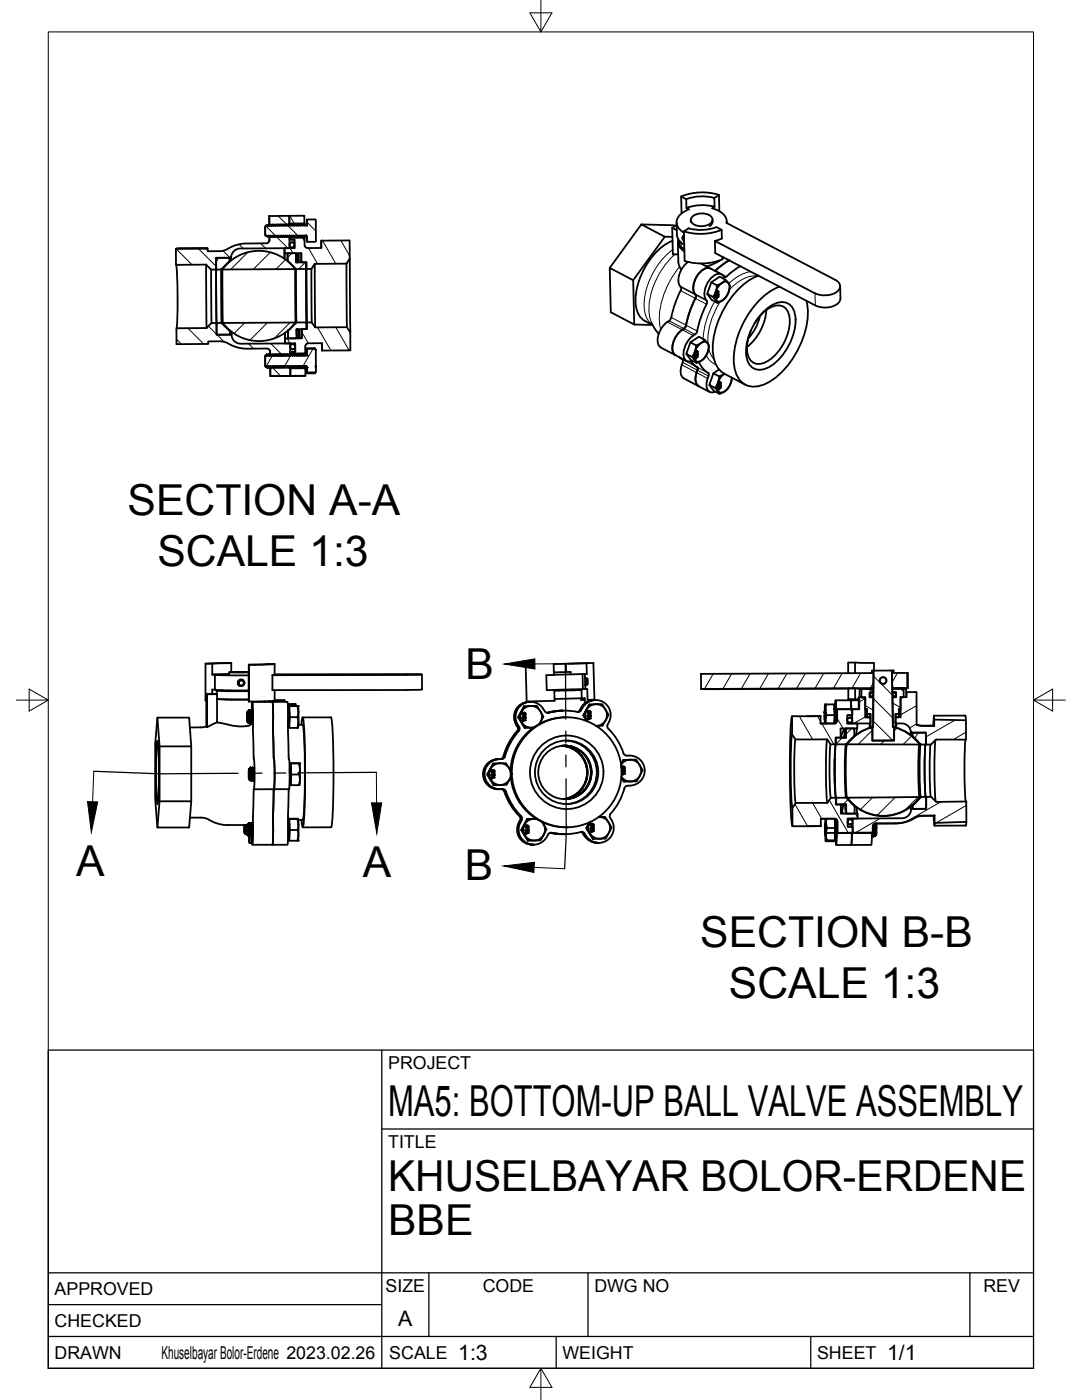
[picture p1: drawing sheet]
<svg xmlns="http://www.w3.org/2000/svg" width="216mm" height="279mm" viewBox="0 0 216 279" stroke-linecap="round" stroke-linejoin="round" font-family="sans-serif">
<defs><g id="words">
<g font-size="8.5">
<text x="25.5" y="102.8">SECTION A-A</text>
<text x="31.4" y="113.1">SCALE 1:3</text>
<text x="92.9" y="135.6">B</text>
<text x="15.2" y="174.7">A</text>
<text x="72.4" y="175">A</text>
<text x="92.7" y="175.6">B</text>
<text x="139.7" y="188.9">SECTION B-B</text>
<text x="145.5" y="199.2">SCALE 1:3</text>
<text x="77.4" y="222.8">MA5: BOTTOM-UP BALL VALVE ASSEMBLY</text>
<text x="77.4" y="237.8">KHUSELBAYAR BOLOR-ERDENE</text>
<text x="77.4" y="246.4">BBE</text>
</g>
<g font-size="4.3">
<text x="79.5" y="264.5">A</text>
<text x="91.4" y="271.4">1:3</text>
<text x="177" y="271.4">1/1</text>
</g>
<g font-size="3.5">
<text x="77.4" y="213.4">PROJECT</text>
<text x="77.4" y="229.1">TITLE</text>
<text x="76.9" y="257.8">SIZE</text>
<text x="96.3" y="257.8">CODE</text>
<text x="118.6" y="257.8">DWG NO</text>
<text x="196.2" y="257.8">REV</text>
<text x="10.9" y="258.5">APPROVED</text>
<text x="10.9" y="264.8">CHECKED</text>
<text x="10.9" y="271.2">DRAWN</text>
<text x="32.2" y="271.2">Khuselbayar Bolor-Erdene 2023.02.26</text>
<text x="77.7" y="271.2">SCALE</text>
<text x="112.2" y="271.2">WEIGHT</text>
<text x="163" y="271.2">SHEET</text>
</g>
</g></defs>
<!-- layer: Visible -->
<g fill="none" stroke="#000" stroke-width=".36">
<path d="M135.9 39.2l.1 3.4M135.9 39.2l1 .6M136.9 39.8l.1 1.7M142.5 39.5a9.1 9.1 0 0 0-5.6 .2M142.5 39.5l.1 1.8M143.5 38.9a11.2 11.2 0 0 0-7.6 .3M143.5 38.9v3.2M143.5 38.9l-1 .6M35.1 49.7l6.3-.1v.5h2.8l.9-.3 1.7-.8 1.3-.3 5.1-.1 .5-.4 .1-.9h4v2.2l-10.1 .1-.7 .3-.5 .4-.3 .6-.1 .5-3 .1v2.3h-1l-1-1-6 .1zM35.1 52.8a79 79 0 0 1 .1 12.7M41.1 52.8l.1 12.7M41.4 49.6v-.1h-5.4l-.9 .2"/>
<path d="M42.1 53.8l.1 10.7M43.1 51.5h2.7v.6l-1.7 1.7h-1zM43.1 53.8l.1 10.6M44.1 53.8l.1 10.6M44.4 53.8l.1 10.6M44.4 53.8a8.9 8.9 0 0 1 14.5 0l.1 10.6M45.8 52.1v.2M46.1 51.4v.6M52.9 45.2v1.7M53.1 44.9l.2 .2 .3-.3 .2 .3 .2-.3 .2 .3 .2-.3 .2 .3 .2-.3 .2 .3 .2-.3 .2 .3 .2-.3 .2 .3 .2-.3 .3 .3 .2-.3 .2 .3 .2-.3 .2 .3 .2-.3 .2 .3 .2-.3 .2 .3 .2-.3 .3 .3 .2-.3 .2 .3 .2-.3 .2 .3 .2-.3 .2 .3 .2-.3 .2 .3 .2-.3 .2 .3 .2-.3 .3 .3 .2-.3 .1 .3v-1.3h1.7l.1 4.3-.1 .2h-1.6v-1.1l-.2-.2-.2 .3-.2-.3-.2 .3-.2-.3-.2 .3-.2-.3-.2 .3-.2-.3-.3 .3-.1-.3-.3 .3-.2-.3-.2 .3-.2-.3-.2 .3-.2-.3-.2 .3-.2-.3-.2 .3-.2-.3-.3 .3-.1-.3-.3 .3-.2-.3-.2 .3-.2-.3-.2 .3-.2-.3-.2 .3-.2-.3-.2 .3-.2-.3-.2 .3-.3-.3-.2 .3-.2-.3-.2 .3-.2-.3-.1 .1-.2-.2v-1.7zM53.7 43.1h4v1.7h-4zM53.7 43.1v2v-.3"/>
<path d="M53.7 47.2v.9M53.8 47.2v.1M53.8 48l-.1 .1M56.8 49.5v2.1v-1.1M57.4 50.5v1.6M57.4 50.5h1.7v1.9l2-.1v1.4h-2l-1.7-1.7zM57.4 52v.1M57.7 43.1h3v1.5h-3zM57.7 44.8h.1M57.8 47v.3M57.8 47.5l3-.1v1.6l.2 .3 .3 .2h2.8v-1.5h5.7v3.6l-.7 1-6.3 .1-.7 1h-1v-1.4h-1v-1.8h-3.3v-1h2v-1.6h-1zM57.8 48.7v.1"/>
<path d="M58.8 48.9v.6M58.8 47.9v.8M58.9 53.7l-14.5 .1M59.1 53.7v10.7M59.4 50.7h.2v1.3h-.2zM59.4 50.7l-.3 .4v1.3M59.4 52l-.3 .4M59.4 52.3v.1M59.6 52l-.2 .4M60.1 50.5v1.8M60.7 44.6v.4M60.8 47v.4"/>
<path d="M61.1 53.7l.1 10.6M61.1 52.3l.1 13.4M61.2 43.8v1.3M61.3 47.2v1.1M62.1 53.7l.1 10.6M62.8 52.6l.1 12.7M64.1 48v1.5M69.1 52.6l.1 12.7M69.8 51.6l.1 14.7M121.7 53.5l6.3-8.7 4.7 2.4-6.4 8.7M128 44.8l6.5 .2 .2 .1M132.7 47.2l1.5 .1"/>
<path d="M134.1 45.5l.9 .5M134.2 48a13.3 13.3 0 0 0-7 9.1 7.7 7.7 0 0 0 .5 6.1l1 .9M135 44.4l.1 2.4a2.45 2.45 0 0 0 1.4 2M135 44.9l-.9 .6 .2 5.3h1M135.3 48.3l.1 4.1 .6 1.4M135.4 47.8a2.17 2.17 0 0 0 1.2 2.4M135.6 48.1v.8M135.6 48.9l.2 .3 .7 .5M135.7 57.1l.1 .2M135.8 58a23 23 0 0 0-1.9 5.6l-.4 .4M135.9 57.3l-.1 .7M136.2 47.5v.1"/>
<path d="M136.3 47.2l.2-.1-.2 .1-.1 .3M136.5 46.2l.1 5.9M136.5 47.4h-.2a.48 .48 0 0 0 .2 .8M137 41.5l.5 .3M137.3 52.3a4.5 4.5 0 0 0-1.8 4.4l.2 .4M137.4 45.6l-.9 .6M137.4 45.6a9.1 9.1 0 0 0 5.6-.3l1 .6v1.7M137.5 41.8a3.2 3.2 0 0 0-2.5 2.6 2.47 2.47 0 0 0 1.5 2M137.8 43.9v.4M138.1 43.3a2.92 2.92 0 0 1 4 .2 1.32 1.32 0 0 1-1.4 1.6 2.64 2.64 0 0 1-2.8-.8v-.7zM138.8 59.5a20.6 20.6 0 0 0-1.9 5.4M138.8 58.9v.6"/>
<path d="M139.9 52.6l1.8 1M141.7 53.6l2.3 1.1M141.7 53.6a2.43 2.43 0 0 0-2.6 1.5 3.3 3.3 0 0 0-.3 3.8M141.9 56.3l-.8 2.4 1.2 .6 .5-1.1M142.1 41.6a3.5 3.5 0 0 1 2.9 2.4v.5l21.7 11.4M142.2 43.8v.5M142.2 44.2l-.2 .5-.4 .4M142.3 59.3l.6 .6M142.6 41.3a9.1 9.1 0 0 0-5.6 .2M142.6 41.3l-.5 .3M142.7 48.1v2.4l20 10.5a4.2 4.2 0 0 0 4.8-.8l.2-.7-.1-2.4M142.7 48.1l19.9 10.4"/>
<path d="M142.8 58.2l-.1 1.1 .2 .6M142.9 59.9l.3 .6M142.9 58.4v.1M142.9 59.5l.5-.3-.4 .4zM142.9 59.5h.1M143 59.1l.3-.3v.1l-.3 .2M143 58.3l.4-.2-.1 .3v-.2h-.1v.2l-.2 .2zM143 58.9l.4-.2-.2 .4a.17 .17 0 0 1-.3 .1 .17 .17 0 0 1 .1-.3zM143 58.5h-.1M143 58.3l.2 .1-.2 .1-.1-.1M143 59.5h.1M143 58.5h.1"/>
<path d="M143 58.3l-.1 .2M143 58.2h.1M143.1 58.2v.1M143.1 57l-.3 1.2M143.1 59.1l-.2 .1M143.1 58.2h.1M143.1 59.1h.1M143.1 58.8h.2M143.1 58.1l.2 .1M143.1 58.2l.1 .1M143.3 58.2h.1M143.3 58.1h.1"/>
<path d="M143.3 58.9h.1M143.3 58.7l.1 .1M143.3 59.2h.1M143.3 58.5h.1M143.4 58.4l-.1 .2zM143.7 52l-1.2 .6-1.6 .6M144 45.9a11.2 11.2 0 0 1-7.5 .3M144 47.6l-1.3 .5M144.1 56.5l-1 .5-1.2-.7 1.7-1.1 1.2 .7 .6 .6M144.1 56.4a.89 .89 0 0 1 1.3 .1M144.1 56.4l-.9 1-.4 .8M144.1 51.2l.1 .6a11.2 11.2 0 0 1-7.6 .3"/>
<path d="M144.4 51.4l-.3 .2M144.8 55.8l-.7 .7M145 55.2l-.5 .1a1.19 1.19 0 0 0-2-.3 4.3 4.3 0 0 0-1.7 4.8 .66 .66 0 0 1 .2 .9 21.7 21.7 0 0 0-2 5.6l-.3 .4M145 44.2v.3M145.4 56.5l.2 .5-.2 1.4-.7 1.1-1 .7-.5 .3-1.2-.7-.9-1.1M145.4 56.5a2.92 2.92 0 0 1-2 3.7l-.5-.3M145.5 51.9l-1.4 .9-1.4 1.3M147.7 53.1l-1.4 .9-1.3 1.2M151.4 55a14.9 14.9 0 0 0-7.9 8.5 12.8 12.8 0 0 0-.9 8.7 4.1 4.1 0 0 0 1.9 2.4l4.2 2.2M155.5 57.2a14.9 14.9 0 0 0-7.8 8.5 12.8 12.8 0 0 0-.9 8.7 3.9 3.9 0 0 0 5.8 2.3 16.2 16.2 0 0 0 7.8-9.7 12.5 12.5 0 0 0 .5-7M166.7 55.8a1.33 1.33 0 0 1 .9 1.2 1.33 1.33 0 0 1-.7 1.3 4.6 4.6 0 0 1-4.3 .2M35.2 65.5h6l1-1h1v2.3h3l.1 .5a1.88 1.88 0 0 0 1.8 1.3l9.8-.1v2.2h-4l-.1-.8-.4-.3h-4.9l-1.5-.4-2.1-.9-.9-.2h-2.4v.5l-6.4 .1z"/>
<path d="M43.2 64.5h1l1.7 1.6v.7h-2.7zM45.9 65.9v.2M46.2 66.2v.6M52.9 73.1l.2 .1M53 71h.1M53.1 73.2h.1M53.1 70.9l.1-.1 .2 .2 .2-.3 .2 .3 .2-.3 .2 .3 .2-.3 .2 .3 .2-.3 .3 .3 .2-.3 .2 .3 .1-.3 .2 .3 .3-.3 .2 .3 .2-.3 .2 .3 .2-.3 .2 .3 .2-.3 .3 .3 .2-.3 .2 .3 .2-.3 .2 .3 .2-.3 .2 .3 .2-.3 .2 .3 .2-.3 .2 .3 .2-.3 .3 .3 .2-.3 .2 .3 .2-.3 .2 .3 .2-.3 .2 .3-.1-1.4h1.7l.1 .3v4.2l-.1 .2h-1.6v-1l-.2-.3-.2 .3-.2-.3-.2 .3-.2-.3-.3 .3-.2-.3-.2 .3-.2-.3-.2 .3-.2-.2-.2 .2-.2-.2-.2 .2-.2-.2-.2 .2-.2-.2-.2 .2-.3-.2-.2 .2-.2-.2-.2 .2-.2-.2-.2 .3-.2-.3-.2 .3-.2-.3-.2 .3-.3-.3-.1 .3-.3-.3-.2 .3-.2-.3-.2 .3-.2-.3-.2 .3-.3-.3-.2 .3-.1-.3-.1 .1-.2-.1v-2zM53.1 73.1l.2 .3 .3-.3M53.1 73.1h.1M53.1 73.1v.1M53.3 71h.1M53.3 71l-.1-.2-.3 .2v2"/>
<path d="M53.4 71h.1M53.5 73.1h.1M53.5 70.7h.1M53.5 70.7l-.1 .3M53.6 73.1h.1M53.6 70.7h.1M53.6 73.1l.2 .3M53.6 70.7l.1 .3M53.7 71h.1M53.7 73.4h.1M53.8 71h.1M53.8 73.4h.1"/>
<path d="M53.8 70l.1 .1M53.9 70v.7l-.1 .3M53.9 73.4v-.2v1.8M53.9 73.4l4-.1v1.7l-4 .1zM54 73.1h.1M54 73.1l-.2 .3M54 73.1l.2 .3M54 70.7l.2 .3M54.2 71h.1M54.4 70.7l-.2 .3M54.4 73.1h.1M54.4 73.1l-.2 .3"/>
<path d="M54.4 73.1l.2 .3M54.4 70.7l.2 .3M54.6 71h.1M54.8 73.1h.1M54.8 70.7l-.2 .3M54.8 73.1l-.1 .3M54.8 73.1l.2 .3M54.8 70.7l.2 .3M55 71h.1M55.2 70.7l-.2 .3M55.2 73.1h.1M55.2 73.1l-.1 .3"/>
<path d="M55.3 73.1l.1 .3M55.3 70.7l.1 .3M55.4 71h.1M55.5 71h.1M55.6 70.7l-.1 .3M55.6 73.1h.1M55.6 73.1l-.1 .3M55.7 73.1h.1M55.7 73.1l.1 .3M55.7 70.7l.2 .3M55.9 71h.1M56 73.1h.1"/>
<path d="M56 70.7l-.1 .3M56 73.1l-.1 .3M56.1 73.1h.1M56.1 73.1l.1 .3M56.1 70.7l.2 .3 .1-.3M56.2 71h.1M56.3 71h.1M56.5 73.1l.2 .2M56.5 73.1l-.2 .3M56.5 73.1h.1M56.5 70.7l.2 .3M56.7 71h.1"/>
<path d="M56.9 70.7l-.2 .3M56.9 66.4v2.1M56.9 66.4v1.1M56.9 73.1h.1M56.9 73.1l-.2 .2M56.9 67.5h3.3v-1.8h1v-1.4h1l.7 1h6.3l.7 1v3.6l-5.7 .1v-1.5h-2.8l-.4 .2-.1 .3v1.5h-3v-.3h1v-1.7h-2zM56.9 73.1l.2 .2M56.9 70.7l.2 .3M57.1 71h.1M57.3 73.1h.1M57.3 70.7l-.2 .3M57.3 73.1l-.2 .2"/>
<path d="M57.3 73.1l.2 .2M57.3 70.7l.2 .3M57.5 66v1.5M57.5 71h.1M57.6 71h.1M57.7 70.7l-.2 .3M57.7 73.1h.1M57.7 73.1l-.1 .2M57.8 73.1h.1M57.8 73.1l.1 .2M57.8 70.7l.1 .3M57.9 69.2l.1 .2"/>
<path d="M57.9 71h.1M57.9 70.7v.2M57.9 73.5h3v1.5h-3zM57.9 73.4h.1M58 71h.1M58 73.3v.1M58.1 70.7h.1M58.1 70.7l-.1 .3M58.1 73.1h.1M58.1 65.3l1-1h2l.1 1.4h-2.1l.1 1.8h-1.7v-1.5zM58.1 73.1l-.1 .3M58.2 70.7h.1"/>
<path d="M58.2 73.1h.1M58.2 70.7l.1 .3M58.2 73.1l.1 .3M58.3 71h.1M58.3 73.3v.1M58.3 73.4h.1M58.4 71h.1M58.4 73.3v.1M58.5 70.7h.1M58.5 73.1h.1M58.5 70.7l-.1 .3M58.5 73.1l-.1 .3"/>
<path d="M58.6 70.7h.1M58.6 73.1h.1M58.6 73.1l.2 .3M58.6 70.7l.2 .3M58.7 71h.1M58.8 71h.1M58.8 73.3v.1M58.8 73.4h.1M58.9 68.5v.6M58.9 69.3v.9M58.9 64.4l-14.5 .1M58.9 73.1h.1"/>
<path d="M58.9 70.7h.1M58.9 70.7l-.1 .3M59 64.4a9 9 0 0 1-14.5 0M59 73.1h.1M59 73.1l-.2 .3M59 70.7h.1M59 73.1l.2 .3M59 70.7l.2 .3M59.2 71h.1M59.2 65.7v1.1l.2 .4 .2 .2M59.2 73.3h.1M59.3 65.7l.3 .3"/>
<path d="M59.4 70.7h.1M59.4 70.7l-.2 .3M59.4 73v.1M59.4 73.1l-.2 .2M59.4 73.1l.2 .2M59.4 70.7l.2 .3M59.5 65.7l.3 .3M59.6 66h.2v1.4h-.2zM59.6 73.3h.1M59.6 71h.1M59.8 70.7h.1M59.8 70.7l-.2 .3"/>
<path d="M59.8 73v.1M59.8 73.1h.1M59.8 73.1l-.2 .2M59.8 73.1l.2 .2M59.8 70.7l.2 .3M60 71h.1M60 73.3h.1M60.2 70.7h.1M60.2 73v.1M60.2 70.7l-.2 .3M60.2 65.7v1.8M60.2 73.1h.1"/>
<path d="M60.2 73.1l-.1 .2M60.3 70.7h.1M60.3 73v.1M60.3 73.1l.1 .2M60.3 70.7l.1 .3M60.4 73.3h.1M60.4 71h.1M60.5 71h.1M60.5 73.3h.1M60.6 70.7h.1M60.6 70.7l-.1 .3M60.6 70.7l.2 .3"/>
<path d="M60.6 73v.1M60.6 73.1h.1M60.6 73.1l-.1 .2M60.7 73v.1M60.7 73.1l.1 .2M60.8 71h.1M60.8 73.3h.1M60.9 71h.1M60.9 73.3h.1M60.9 70.5v.4M60.9 73.3v.2M60.9 75l-7 .1"/>
<path d="M61 73.1h.1M61 73v.1M61 73.1l-.1 .2M61.1 70.7h.1M61.1 70.7l-.2 .3M61.1 73v.1M61.1 73.1l.2 .2M61.2 69.6v-.1h1.6l.1 .1M61.2 69.5v1.4l-.1-.2M61.3 73.3h.1M61.3 73.3v1.2M62.8 69.5h.1"/>
<path d="M62.8 69.5l.2 .3M62.9 74.3l-.1 .2h-1.5v-.2M63 73.1l-.1 .1M63 74.2l-.1 .2M63 74.1h.1M64.2 68.5l.1 1.5M128.7 64.1l1.5 .8-3.6-.1-4.7-2.5-.2-8.8 4.6 2.4 .3 8.9M130 64.4l.6 1.1 .8 1.1M133.2 64.2a4.6 4.6 0 0 0-1.9 4.5l.5 .6 3 1.6M133.5 64l-.3 .3M134.8 70.9l2.2 1.2M135.5 71.3l.6 .4"/>
<path d="M136 72.8a2.21 2.21 0 0 0 .4 2.7M136.1 71.7l.1 .6M136.2 72.3l-.2 .5M136.4 75.5l5.2 2.7M136.5 65.6a4.6 4.6 0 0 0-2.2 4.6l.5 .7M136.9 64.9l-.4 .7M137.8 68.3l-.9 2.3 1.2 .6 .6-1M137.8 72.1l1.3 1.2M138.1 71.2l.9 1.2M138.3 67a4.4 4.4 0 0 0-1.7 4.6 1.09 1.09 0 0 0 1.6 .4M138.7 66.7l-.4 .3M138.7 70.4v.1"/>
<path d="M138.7 71.1h.1M138.8 71.5l.4-.3-.3 .4zM138.8 71l.1 .1 .3-.3-.4 .3M138.8 71.5h.1M138.8 70.2h.1a.18 .18 0 0 1 .1-.2 .18 .18 0 0 1 .2 .2l-.1 .2v-.2h-.1v.2l-.2 .2zM138.8 70.2l.2 .2h-.3M138.9 71.5h.1M138.9 70.5h.1M138.9 70.2h.1M138.9 70.8l.3-.1-.1 .3-.3 .2zM138.9 70.3l-.1 .1M138.9 70.2l.1 .1"/>
<path d="M138.9 68.9l-.2 1.3M139 71.1l-.2 .1M139 74.3a2.21 2.21 0 0 0 .4 2.7M139.1 73.3l.1 .6M139.1 70.1h-.1M139.1 70.9l.1 .1M139.1 70.5h.1M139.1 70.7l.1 .1M139.1 70.8h-.1M139.1 70.2h.1M139.1 73.9l-.1 .5M139.2 71.2h.1"/>
<path d="M139.5 72.2l.7 1.3 1.2 1v.5M140.6 67.8l-.8 .7-.9 .4-1.1-.6 1.6-1.1 1.2 .6 .6 .7M141.2 68.5l.3 .6-.4 1.5-.4 .8-1.1 .8-.6 .2-1.2-.6-.9-1.2M141.2 68.5a1.25 1.25 0 0 0-1.9 .5l-.6 1.2M141.2 68.5a2.92 2.92 0 0 1-2 3.7 1.14 1.14 0 0 1-.7-1.6l.2-.4M141.4 75l-.3 1a1.65 1.65 0 0 0 .9 2.3l.7-.2M142.3 74.5l-.8 2.3 1.2 .6 .6-1.1M142.7 77.4l.6 .7M143.3 76.3l-.2 1.2 .2 .6M143.3 78.1l.3 .5M143.3 76.6h.1M143.3 76.6h.2l.1-.2-.2 .2"/>
<path d="M143.4 77.6l.4-.3-.3 .3v.1zM143.4 76.6v.1M143.4 77.7h.1M143.4 77.1l.1-.1a.19 .19 0 0 1 .2-.1 .19 .19 0 0 1 .2 .2 .19 .19 0 0 1-.3 .2l-.2 .1zM143.4 77.2l.4-.2-.4 .3M143.5 76.4v-.1a.17 .17 0 0 1 .3 0 .17 .17 0 0 1-.1 .3v-.3l-.1 .1v.2l-.3 .1zM143.5 77.6v.1M143.5 76.7h.1M143.5 76.4h.1M143.5 77.7h-.1M143.5 73.7l-1.2 .8 1.2 .6 1-.5M143.5 75.1l-.2 1.2"/>
<path d="M143.5 77.3h-.1M143.6 77.3h.1M143.6 76.3h.1M143.6 76.4v.1M143.7 76.2l.1 .1M143.7 76.6h.1M143.7 76.9l.1 .1M143.7 77.1h.1M143.7 76.6l.1 .1M143.8 76.9l-.2 .1M143.8 77.4h.1M144.5 74.6l-.8 .9-.4 .8"/>
<path d="M144.5 74.6h.1M146 75.3a3.1 3.1 0 0 1-2.1 3.1l-.6-.3M146 75.4l-.3 1.3-.4 .8-.7 .6-1 .5-1.2-.6-.9-1.2M150.6 64.4a6.6 6.6 0 0 1 4.7-3.5 2.51 2.51 0 0 1 2.3 2.8 9.9 9.9 0 0 1-5.1 8.7 2.31 2.31 0 0 1-3.4-1.9 7.8 7.8 0 0 1 .8-4.6M151.6 63.1l-.7 2-.7 1.3-.9 1.1M152.2 62.3a5.2 5.2 0 0 1 4.4-2 3.1 3.1 0 0 1 2.2 3.5 11.6 11.6 0 0 1-5.7 9.6 2.72 2.72 0 0 1-4.1-2.2 11.5 11.5 0 0 1 3.2-8.9zM152.9 61.9a10.5 10.5 0 0 1-3.8 7.3M41 132.5h1.4v2.1l7.2 .2M41 132.5v7.3h.2M41.2 138.5h2.1M41.3 138.6l2-.1v5.7l-2 .9v-6.5l-.1-.1v6.5M42.9 134.7v3l6.7 .1"/>
<path d="M42.9 137.6h-.5v.9M43.2 137.8v.7M43.4 137.9h2M44.5 137.8h-1.3h.2M45.4 139.6l-2.1-.1 6.4 .1M45.4 139.6h4.2M45.4 137.9h4.2M45.7 134.2v.5M45.7 137.8h.1M45.7 134.7h.1M45.7 134.5l-3.3 .1M46.1 132.4l-5.1 .1"/>
<path d="M46.1 132.4v1.7M46.2 132.3l-3.8 .2M48.5 135.7h-.6l-.4 .3v.5l.3 .4M49.6 134.8h.1M49.6 132.7l.1 7.3zM49.7 132.6l5.1-.1v2.2h-.4M49.7 134.1l-4 .1h4M52.7 140v.1M53.8 139.9v.2M54.4 134.7v3h26.9M54.8 134.6h29.4l-29.8 .1M54.8 137.7v2.2"/>
<path d="M54.8 139.7h1.9M54.8 139.9l-5.1 .1M54.8 132.5l-5.1 .2M56.8 139.7v.4M84.2 134.6v3l-2.9 .1M104.9 132.7l.2 7.3 5.6-.1M107 140v.3M110.3 137.7l6-.2-.1-3-7.2 .2 .1 3h1.2M110.5 132.5v2.2M110.6 137.7l.1 2.2M111.5 137.8l-.9 .1M112.5 137.8h-1"/>
<path d="M112.9 134.1l-.1-1.6 .1 1.6M113.9 134.1v.5M113.9 134.1l-3.4 .1M114 137.6v.2M116 137.7l.1 1.7M116.1 137.7l-3.6 .1M116.7 139.4v.9M116.7 139.7h-.8M116.7 139.3l-6 .2M116.7 134.5l.1 3M116.7 134.5h.4l-.1-2.1 1.4-.1 .2 7.3-1.4 .1v-2.2h-.4M116.7 134.5h-.4"/>
<path d="M116.7 135.4h.4a1.15 1.15 0 0 1 0 1.3M116.8 137.5h-.7M116.8 136.7h.3M117.1 135.3v1.4M117.2 132.3l-3.8 .2M117.4 132.3l-6.9 .2M118.4 139.7h.4M118.5 139.7a3 3 0 0 0-2.2 1M118.6 139.7a3.1 3.1 0 0 0-2.8 2.1M139.9 134.5l34.4-.2v3l-34.4 .2zM169.2 134.3v-2.1h1.4v2.1M169.3 137.4l-29.4 .1"/>
<path d="M169.3 137.4v2.2h1.3M169.3 137.4h1.3v2.2M169.3 139.6h2.1M169.7 139.8l.1 1.7M170.6 132.2l3.8 .1v1.5M170.7 139.6h.7M171.3 139.7l-4.6 .1M171.4 139.2h.9l.4 .3-.1 3.7h1.1v1.2h-3.6v-2.9h1.3zM171.5 139.2h-.2v2.3M171.7 137.5h-.2v1.7M171.9 137.5h2.4v.7h-.8v1h.8l-.1 5.8-.2 .2h-.1l-.2-.4v-2.3h-.7v-1h-.4l.1-2.3h-.8zM171.9 137.5h-.2"/>
<path d="M172.4 139.2h.1M172.7 139.2h-.2v.2M173.5 139h.5M173.6 138.2h.4M173.7 139h.2M173.9 138.3l-.4 .1M174 133.9v.4M174 139v.2M174.3 137.3h-.3v.2l-3.4-.1M174.3 138.1l-.3 .1v.1M174.3 133.8h-.3M178 134.3h3v3h-2.9z"/>
<path d="M178 133.8h.3M178 137.3h.3v.2M178.1 137.5h2.2v1.6h-.6v2.4h-.3v1h-.7v2.3l-.2 .3-.1 .1-.2-.2-.1-5.9h.7v-1l-.7 .1zM178.1 138.1l.3 .1M178.3 133.8v.5M178.3 138.2v.1M178.3 139v.1M178.4 139h.2M178.5 138.3l.3 .1M178.8 138.2h-.5M178.8 139h-.5M179.7 139.1h.2"/>
<path d="M180 139.2h-.2v.1M180.3 137.5h.4M180.7 137.5h.1M180.8 137.5v1.6M180.9 138.1h2v6.6l1.1 .2h2.4v-1.3l6.3 .1 .1 3.9h-6l-1 1h-1l-.1-2.4h-2.9l-.2-.8a1.76 1.76 0 0 0-1.7-1h-1.2v-1.2h1v-3.7l.3-.4h.9zM180.9 138.1l-.1 .1M181 134.3h.2M181 137.3h.2l-2.9 .1M181.1 134.3l.1 3M31.4 143.2l-.4 5.2v11l.4 5.7M31.4 147.8a70.3 70.3 0 0 1 0 12.7 70.3 70.3 0 0 1 0-12.7zM31.8 159.9h6.4l-.5 5.2h-6.3z"/>
<path d="M31.8 159.9v-11h6.4v11M31.8 148.9l-.4-5.7h6.3l.5 5.7M41.3 145.1l-.1-.1-.8 .2h-2.5M43.3 144.1l3.4 .8h2a1.19 1.19 0 0 0 1.5-.6M49.4 144.1l.2 .2M49.4 142v2.1zM49.4 142l.2 2.3M49.4 142v.1M49.4 142h.1M49.5 142h.1M49.5 142l.2 2.1M49.6 141.8l.2 .7 .1 1.9"/>
<path d="M49.6 141.8l-.1 .2M49.7 155.5l.2 .2M49.7 141.8h.1M49.7 153.5v2zM49.7 144.1h.1M49.7 144.1l-.1 .2M49.7 141.7h.1M49.7 153.4l.2 2.3M49.7 141.8l.2 2.6M49.7 153.4v.1M49.7 144.1l.2 .3M49.7 153.4l.1 .1"/>
<path d="M49.7 141.8l.2 .2M49.8 153.5h.1M49.8 153.5l.2 2.1M49.9 144.4h.1M49.9 142l.2 2.1M49.9 142h.1M50 153.2l-.2 .3M50 153.2l.2 2.7M50 153.2h.1M50 155.6h.1M50 155.6l-.1 .1M50 155.6l.2 .3"/>
<path d="M50 153.2l.2 .3M50.1 141.8l.2 2.6M50.1 141.8l-.2 .2M50.1 141.8h.1M50.1 144.1h.1M50.1 144.1l-.2 .3M50.1 144.1l.2 .3M50.1 141.8l.2 .2M50.2 155.9h.1M50.2 153.5l.2 2.1M50.2 153.5l.2-.3 .2 2.7M50.2 140.9v1"/>
<path d="M50.3 141l.1-.9 .1 5.8M50.3 144.4h.1M50.3 142h.1M50.3 142l.1 .7M50.3 142l.1-.2v2.6M50.3 142l.1 .1M50.4 140.1h4M50.4 153.2l.1 .5 .2 2.2M50.4 155.6h.1M50.4 155.6l-.2 .3M50.4 141.9l-.1 .1M50.4 144.4h-.1"/>
<path d="M50.4 155.6l.2 .3M50.5 153.2l.1 .3M50.5 145.9l.1 5.6M50.6 155.9h.1M50.6 153.5h.1M50.6 153.5l.1 .6M50.6 153.4l.1-.2v2.6M50.6 153.5l.1 .1M50.6 157.5h.1M50.6 151.5h.1M50.6 157.5l-.1 5.4M50.7 151.5l.1 3.1-.1 2.9"/>
<path d="M50.7 153.4l-.1 .1M50.7 155.8v.1M54.4 140.1l.1 4.5M54.5 144.7v.4M54.5 145.1l.1 5.1a40.3 40.3 0 0 1 .1 7.3M54.6 157.5l-.1 5.4M54.7 157.5h-4M57.3 140.1h-2.9M57.3 140.1l.2 4.5M57.4 140.5h1.4M57.5 144.6h.1M57.5 141.9l.1-.2 .1 .9v1.6l-.1-.1"/>
<path d="M57.5 144.6l-.1 .5M57.5 145.1l.1 5.9M57.5 142.2l.1 1.9M57.5 142.6l.1 1.5M57.6 141.7h.1M57.6 144.1h.1M57.6 144.1l-.1 .2M57.6 151v.5M57.6 151.5l.2 2.2-.1 3.8h-3M57.6 140.9h1.9h-1.9v.8M57.6 157.5l-.2 11.1M57.6 141.7l.1 .5v-.4"/>
<path d="M57.7 142.1v1M57.7 140.9l.1 2.2h1.6l.1-1.1M57.8 153.3l.1-.1 .1 1.3M57.8 153.6l.1 2M57.8 154l.1 1.6M57.8 143.1l-.1 2.2M57.9 155.6h.1M57.9 155.6l-.1 .1M57.9 155.6l.1 1.1h1.8v-1.1M57.9 152.3h1.9h-1.9v.9l.1 .4v-.4M58 153.6v.9M58 152.4l.1 2.2h1.6l.1-1.1"/>
<path d="M58 154.5v1.2l-.1-.1M58.1 154.6l-.1 2.1M58.7 140.6l.1 .3M58.8 140.5l-1.4 .1M58.9 140.5v.3M59.3 140.9l.2 1.1M59.4 143.1l.1 1.1-.2 1.1M59.5 140.9l.1 1.1M59.5 144.7h.9M59.6 142l-.1 3.2h-1.9v-1.1M59.6 152.4l.2 1.1M59.7 154.6l.1 1"/>
<path d="M59.8 152.3v1.2M59.8 155.6l-.2 1.1M59.8 153.5v2.1M60.1 144.6l.3-1.4a45.2 45.2 0 0 1 .5 9.7v6.1a22.9 22.9 0 0 1-.5 6.1l-.2-1.5M60.4 143.2h5.6a73.5 73.5 0 0 1 .5 12.5v3.1a28.3 28.3 0 0 1-.4 6.3h-5.7M60.4 144.6a98.8 98.8 0 0 1 .3 16.2l-.2 2.7-.1 .1h-.9M97.2 154.6l1.3 2.1h1.8a.83 .83 0 0 0 1.1-.7l.5-.9M97.3 154.6l.6 1M97.9 153.5l-.7 1.1 1.2-2.2 1.7-.1a.83 .83 0 0 1 1.2 .6l.6 .9M97.9 153.5a2.17 2.17 0 0 0 0 2.1M97.9 153.5a2.17 2.17 0 0 1 2.1-1.2 2.17 2.17 0 0 1 1.9 1.6M97.9 155.6l.7 1.1"/>
<path d="M98 153.8l.5-.1 .2 .3-.2 .1 .1-.3h-.3l.1 .2-.3 .1zM98 154.6l.6-.1 .1 .2-.6 .2zM98 155.1l.7 .1h-.5v.2zM98.2 155.2l.1 .2M98.2 153.8h-.1l.2 .2v-.2h-.2l.1 .2M98.3 153.7l.4 .1-.2 .3M98.3 154.5l.4 .1-.1 .2-.2 .1M98.3 154.5l-.2 .2 .3 .1h-.3v-.2h.5v.1l-.2 .1M98.4 153.8v.2l-.2 .1M98.4 152.4l-.5 1.1M98.6 154.2l.1 .1zM98.7 154.2v.1"/>
<path d="M98.7 155.1v.1M99.4 157.5h.2M99.5 151.5a3 3 0 0 0-3 3.1 3 3 0 0 0 3.1 2.9M99.5 151.5a3 3 0 0 0-3.1 3 3 3 0 0 0 3 3M99.6 151.5a3 3 0 0 0-2.9 3.1 3 3 0 0 0 3.1 2.9M100 157.5l.5 .2a13.7 13.7 0 0 0 3.2 5.2M100.1 151.5h-.6M100.2 157.5l.5 .2a13.7 13.7 0 0 0 3.1 5.2M100.3 157.5h-.7M100.3 157.5l.5 .2a14.4 14.4 0 0 0 3.3 5.4l.1 .3a3.3 3.3 0 0 0 .9 4.8 3.1 3.1 0 0 0 4.3-1.7M100.8 151l-.4 .4-.3 .1M101.9 155a2.17 2.17 0 0 1-1.8 1.6 2.17 2.17 0 0 1-2.2-1"/>
<path d="M103 144.7l.3 .4v.5a14 14 0 0 0-3 5.6l-.5 .3M103.2 144.7l.2 .4M103.4 145.9a13.2 13.2 0 0 0-2.9 5.3l-.5 .3M103.4 143.1l1.3 2.2 1.7-.1M103.4 143.1l1.4 2.2M103.4 145.1l.1 .2-.1 .6M103.5 145.9a12.3 12.3 0 0 0-2.7 5.1M103.6 145.1l.1 .2-.2 .6M104.1 142l-.7 1.1 1.2-2.2h1.7a.81 .81 0 0 1 1.1 .5l.6 .9a.84 .84 0 0 1 .1 1.3l-.4 .9M104.1 142a2.17 2.17 0 0 0 .2 2.4 2.17 2.17 0 0 0 2.2 .7M104.1 142a2.17 2.17 0 0 1 3.1-.7 2.17 2.17 0 0 1 .4 3.2M104.2 142.3h.5l.2 .3-.2 .1 .1-.3-.3-.1 .1 .3-.3 .1z"/>
<path d="M104.2 143.7h.7v.1h-.5v.1zM104.2 143.1l.5-.1 .2 .3-.5 .1zM104.4 143.8l.1 .1M104.4 142.3l-.2 .2 .2 .1M104.5 142.2l.4 .2-.2 .3M104.5 143l.4 .2v.2l-.4 .1M104.5 143.1l-.2 .1a.15 .15 0 0 0 0 .2 .15 .15 0 0 0 .2 0l-.2-.1 .2-.2a.15 .15 0 0 1 .3 0 .15 .15 0 0 1-.1 .2l-.2 .1M104.5 142.3l.1 .3-.2 .1M104.6 140.9l-.5 1.1M104.8 142.8l.1 .1zM104.9 142.8v.1M104.9 143.7v.1"/>
<path d="M105.7 140.1a3 3 0 0 0-2.5 4.5M105.8 140.1a3 3 0 0 0-2.8 4.5M108.4 141.5l.5 .6 .5 .1M108.4 141.5a3 3 0 0 0-4.4-.8 3 3 0 0 0-.4 4.4M109.3 142.2l-.1 .1M112.1 148.8a5.3 5.3 0 0 1 5.1 5.2 5.3 5.3 0 0 1-4.8 5.5 5.3 5.3 0 0 0 4.7-5.5 5.3 5.3 0 0 0-5-5.2zM112.2 148.8a5.3 5.3 0 0 1 5 5.2 5.3 5.3 0 0 1-4.7 5.5M112.2 141.8l-2.9 .4M112.3 141.8l-1.8 .2-1.3 .3M112.5 148.8a5.3 5.3 0 0 1 5.4 5.2 5.3 5.3 0 0 1-5.1 5.5 5.3 5.3 0 0 0 5.1-5.5 5.3 5.3 0 0 0-5.4-5.2 5.3 5.3 0 0 1 5.5 5.2 5.3 5.3 0 0 1-5.2 5.5M112.7 147.8a6.3 6.3 0 0 1 6.4 6.2 6.3 6.3 0 0 1-6 6.5M112.8 143.2a11 11 0 0 0-10.9 11.2 11 11 0 0 0 11.5 10.7"/>
<path d="M115.8 141.7l-.5 .4M116 141.7l-.5 .4a14 14 0 0 0-6 .1M116.2 141.3l-.2 .5M116.2 141.3a3 3 0 0 1 4.1-1.2 3 3 0 0 1 1.2 4M116.3 140.7l-.7 1.2-.3 .2M116.4 142.8l.7 1.1M117 141.7a2.17 2.17 0 0 0 .2 2.2l-.8-1.1M117.2 143.3l.7 .1h-.6l.1 .2zM117.2 142.7h.6l.1 .2-.6 .2zM117.2 142l.5-.1 .1 .3-.1 .1 .1-.3h-.3l.1 .2-.3 .1zM117.3 143.4l.2 .2M117.4 142l-.2 .2h.2"/>
<path d="M117.5 141.9l.3 .1-.1 .3M117.5 142.7l.4 .2-.1 .1-.3 .1M117.5 142.7a.17 .17 0 0 0-.2 .2 .17 .17 0 0 0 .2 .1h-.2v-.2h.5l-.3 .2M117.5 142l.1 .2-.2 .1M117.6 140.6l-.6 1.1M117.8 142.4l.1 .1zM117.9 142.4v.1M117.9 143.3v.1M118.9 140.5a2.17 2.17 0 0 0-1.9 1.2M118.9 140.5h.4a.86 .86 0 0 1 1.2 .6l.5 .8a.85 .85 0 0 1 .1 1.4l-.5 .8a.83 .83 0 0 1-1.1 .8h-.5a2.16 2.16 0 0 0 2.1-2.2 2.16 2.16 0 0 0-2.2-2.2zM118.9 140.5l-1.3 .1-1.2 2.2 .6-1.1M121.5 144.1a.9 .9 0 0 0-.1 1.3 13.4 13.4 0 0 1 3.2 5.2l.5 .2"/>
<path d="M124 153.1l.4-.1 .3 .2-.2 .2 .1-.3-.3-.1 .1 .3h-.4M124 155.1l.5 .9M124 153.8l.4-.1 .3 .2M124 154.4h.7l-.5 .1 .1 .1-.3-.1M124 153.2l.3 .1v-.2h-.3l.2 .2M124.2 154.5v.1M124.2 153l-.1 .2M124.3 153l.3 .1-.1 .3M124.3 153h.1M124.3 153l.1 .2-.2 .2M124.3 153.7l.4 .2M124.3 153.8l-.2 .1 .2 .2h-.2v-.2h.5v.2h-.3"/>
<path d="M124.6 153.5l.1 .1zM124.7 153.5v.1M124.7 153.9l-.1 .2-.3 .1M124.7 153.9l-.2 .3-.5-.1M124.7 154.4v.1M125 150.8a3 3 0 0 1 3.6 2.6 3 3 0 0 1-2.9 3.4M125.7 151.6h.4a.81 .81 0 0 1 1.3 .7l.4 .7a.82 .82 0 0 1 .1 1.4l-.5 .8a.81 .81 0 0 1-1.1 .7l-1.8 .1-.5-.8M125.7 151.6l-1.3 .1-.5 .8M125.7 151.6a2.17 2.17 0 0 1 2 3.1 2.17 2.17 0 0 1-3.7 .4M125.7 151.6a2.17 2.17 0 0 0-1.8 1l.5-.9M125.7 156.8h-.5l-.5 .2a14 14 0 0 1-3 5.6v.6M158.1 142.9h5.6v1.5h2.7a.65 .65 0 0 0 .6-.7v-2.2h3.1v1.2h-1v1.7h2v1h-3.4v1.8h-1v1.3h-1l-.6-.9h-6.4l-.6-1z"/>
<path d="M158.1 142.9a103.7 103.7 0 0 0-.4 16.9l.2 4 .2 1.1M158.1 146.6a83.7 83.7 0 0 0 0 14.6M158.7 147.6a71.6 71.6 0 0 0 .1 12.7M163.7 142.9h-2.7M163.7 142.9h.1M164.5 142.7l.1 .5zM164.5 143.4l.1 .2zM164.5 142.8l.1 .3zM164.5 142l.1 .3M164.5 142v.3M164.5 142h.1M164.5 143.4h.1"/>
<path d="M164.5 142.3h.1M164.6 141.9l-.1 .5zM164.6 142.5h.1M164.7 143.8l.1 .6M164.7 143.8l.2-1.1h1.6v1.7M164.7 143.8l-.1-3.2v3.8M164.7 143.8v.6M164.9 140.6h-.3M165.1 147.6a72.5 72.5 0 0 0 0 12.6M165.8 148.6a56 56 0 0 0 0 10.6M166.5 141.5l.2 2.6M166.5 141.4l.2 2.7"/>
<path d="M166.5 143.6l.2 .5M166.5 142.7l-.1-2.1h-1.5l-.2 1.2 .2 .9M166.5 141.5l.2 .2M166.5 151.5v4.7M166.6 144v.3M166.7 141.7l.1 .9M166.7 141.7l.1 .2M166.7 144.1h.1M166.7 141.7v-.4v2.9v-.1M166.7 148.6l-.2 5.3 .3 5.3M166.8 144l-.1 .1M166.8 141.6l-.1 .1"/>
<path d="M166.8 147.2l-.1 .1M166.8 147.2h2v-1.8h1.7v1.5l-1.7 1.6h-2zM166.8 148.6a55.4 55.4 0 0 0 .1 10.6M166.8 141.2l.1 .5M166.9 141.2l-.2-1.4-.1 1.8M166.9 159.2h1.9l1.7 1.7v1.5h-1.6l-.1-1.9h-1.9zM166.9 141.6v.3M166.9 144l-.4 .4h-2.8M167 141.5h3M167.1 141.5l-.2 .5M168.5 145.5h.2v1.4h-.2zM168.5 146.9l-.2 .3"/>
<path d="M168.5 145.5l-.8 1.7h1.1M168.6 147.1l-.1 .1M168.7 146.9l-.2 .3M168.8 145.4l-.1 .1h-.2M168.8 148.6l-.2 5.3 .2 5.3M168.8 147.2h.1M169 148.5l14.5 .1M169 148.6a55 55 0 0 0 0 10.6l14.6-.1M169.1 144.4h.9M169.9 143.3l-.5-.1-.3 .3M169.9 144v.4M170 142.7l-.1 .6"/>
<path d="M170 141.5h.1M170 144.4h.1M170.4 147h.1M171 145.4l-.2 1.2M171.4 141.5h.1M171.4 141.5h-1.4M172.6 141.5l.2 .1M173 141.5h-.2v1M173 142.5h-.1h.2M173.3 142.5l-.4 .2v.3l.2 .2M173.5 144.9l.2 .3M173.5 143.1v.1"/>
<path d="M173.5 144.4v.5M173.7 144.8h-.2M173.7 142.5l-.2 .1M173.8 145.2a9 9 0 0 0-4.8 3.4M173.9 145.2h-.2M174.1 145.1v2.7h4.3v-2.7M174.2 145.1a8.9 8.9 0 0 0-5.2 3.4M174.2 145.1l-.1 .1M178.2 145.1l-.2-11.3h-3.7l-.1 11.3M178.2 145.1l.2 .1M178.2 145.1h.1M178.4 145.1a9 9 0 0 1 5.1 3.5"/>
<path d="M178.6 145.2a8.6 8.6 0 0 1 4.9 3.4M178.7 142.5h.2M178.7 144.8h.2M178.9 144.4v.4l-.2 .4-.2-.1M178.9 143.1v.1M179 143.2h.1M179 142.5l.5 .2-.2 .5M179.4 141.5h.1M179.4 142.5h.1h-.2M179.7 141.5h-.2v1M181.8 146.2l-.2 .4M182 146.2l-.1 .6"/>
<path d="M182.1 146.2h2.6l.1 2.4-1.1-.1-1.6-1.6zM182.1 146.9h-.1M182.9 144.6l1 .2 2.5 .1M183.4 148.6l-.2 5.2 .3 5.2M183.5 159a8.9 8.9 0 0 1-14.5 .2 9 9 0 0 0 14.6-.2M183.7 148.5l-.2 5.3 .2 5.3M183.8 159h1v2.4h-2.7v-.6zM184.7 148.6l-.2 5.2 .2 5.2M185.7 148.6l-.2 5.2 .2 5.2M186.4 142.8l-.2 2M186.4 143.6v-.8h6.3v.9M186.6 147.7a89.9 89.9 0 0 0 .1 12.2"/>
<path d="M192.6 147.6a86.5 86.5 0 0 0 .1 12.4M37.9 163.2h2.8l2.4 1.1 1.5 .3 4.7 .1M48.8 166.3l.2 .2M48.8 164.7v1.5l-.1-1.5M49 166.5l.1-.2 .2 .3M49 164.7l.1 1.6M49.1 166.3l-.2-1.6 .1 1.8M49.2 164.7l.1 1.9M49.3 164.7v1.1M49.3 166.4v.2M49.4 164.6l.1-.1v.5l.1 1.8M49.4 166.6l.2 .2"/>
<path d="M49.4 164.6v2zM49.4 164.5l.3 2.1M49.5 164.5h.1M49.5 164.5l.2-.2 .2 2.6M49.5 164.5l.2 2.1M49.7 166.7l.1 1.5 .1-1.3M49.7 164.3h.1M49.7 166.6h.1M49.7 166.6l-.1 .2M49.7 164.2h.1M49.7 164.3l.2 2.6M49.7 166.6l.2 .3"/>
<path d="M49.7 164.3l.3 .6 .1 1.7M49.8 168.2h.5M49.9 166.9h.1M49.9 164.5h.1M49.9 164.5l.2 2.1M50.1 164.3l.2 2.6M50.1 164.3l-.2 .2M50.1 164.3h.1M50.1 166.6h.1M50.1 166.6l-.2 .3M50.1 164.3l.3 .9M50.1 166.6l.2 .3"/>
<path d="M50.3 166.9h.1M50.3 164.5h.1M50.3 164.5l.1-.2v2.6M50.3 164.5l.1 .2M50.4 168.6h7M50.4 164.4l-.1 .1M50.4 166.9h-.1M50.5 163.7l-.1 4.9-.2-1.8M50.5 162.9v.8M54.5 163.7l-.1 4.9M54.5 162.9v.8M57.5 167.4h.1"/>
<path d="M57.5 164.7l.1 1.9M57.5 165.1l.1 1.5M57.6 164.3l.1 1.3M57.6 164.3l-.1 .1M57.6 164.3h.1M57.6 166.6h.1M57.6 166.6l-.1 .2M57.6 166.6v1.1l.1 .1h1.7l.2-1.1M57.6 163.7h-.1M57.6 163.4h1.9M57.6 164.3l.1 .4M57.7 164.3v.4"/>
<path d="M57.7 164.7v.9M57.7 163.4l.1 2.3h1.6l.1-1.2-.2-1.1M57.7 165.6v1.2l-.1-.2M57.8 165.7l-.1 2.1M59.4 165.7l.1 1M59.5 163.4h-1.9v.9M59.5 163.4h.1M59.5 163.4l.1 3.3M59.5 166.7l-.2 1.1M103.7 162.9l.2 .5-.1 .3M103.8 163.7a3 3 0 0 0-.3 3.2 3 3 0 0 0 2.7 1.7M103.8 162.9l.2 .5v.3"/>
<path d="M103.9 163.7a3 3 0 0 0-.2 3.2 3 3 0 0 0 2.7 1.7M104.1 165.7l.6 1M104.7 166.7l.7 1.1M104.8 165.7l.2-.2a.27 .27 0 0 1 .4 0 .27 .27 0 0 1 0 .4h-.5zM104.8 164.8l.5-.1 .2 .1v.3l-.2 .1 .1-.3-.3-.1 .1 .3-.3 .1zM104.8 166.2l.7 .1h-.5v.1zM104.9 165.8a.21 .21 0 0 1 .3-.2 .21 .21 0 0 1 .1 .3h-.1M105 166.3l.1 .1M105 164.8l-.1 .2 .1 .1M105.1 164.7l.4 .2-.2 .3M105.2 165.5l.3 .2-.1 .2-.2 .1M105.2 165.6l-.3 .1 .3 .2-.3-.1"/>
<path d="M105.2 164.8v.3l-.2 .1M105.4 165.3l.1 .1zM105.5 165.3v.1M105.5 166.2v.1M106.5 163.4h.4M106.5 163.4h-1.3l-1.2 2.3 1.3-2.3M106.5 163.4l.5 .1M106.5 163.4a2.17 2.17 0 0 0-1.8 3.3M106.6 168.6h-.4M108.1 164a2.17 2.17 0 0 1-.2 3.3 2.17 2.17 0 0 1-3.2-.6M108.2 164.1l.4 .7a.84 .84 0 0 1 .1 1.4l-.4 .8a.82 .82 0 0 1-1.2 .7l-1.8 .1-1.3-2.1M109.8 166.2l2.9 .3"/>
<path d="M109.9 166.2l3 .3M113 166.5h-.3M115.9 166l.5 .1 .2 .2M115.9 166l.3 .2 .4 .6M115.9 166a13.3 13.3 0 0 1-6.1 .2l-.4 .3M116 166l.5 .3M116.5 166.3l.3 .5M116.6 166.8a3.1 3.1 0 0 0 2.9 1.4M116.6 166.3l.3 .5M116.8 166.8a3 3 0 0 0 2.6 1.4M117 165.3l1.3 2.1h1.8a.83 .83 0 0 0 1.1-.7l.5-.8a.82 .82 0 0 0 0-1.4l-.5-.8a.84 .84 0 0 0-1.2-.7h-.5a2.17 2.17 0 0 1 2 3.2 2.17 2.17 0 0 1-3.8 .2M117.1 165.3l.6 1"/>
<path d="M117.6 164.1l-.6 1.2 .7-1.2v.1a2.17 2.17 0 0 0 0 2.2M117.7 166.3l.7 1.1M117.8 164.5l.5-.1 .2 .3-.2 .1 .1-.3h-.3l.1 .2-.3 .1zM117.8 165.8l.7 .1h-.5v.2zM117.8 165.3l.3-.1a.27 .27 0 0 1 .4 .3 .27 .27 0 0 1-.5 .1l-.2-.1zM118 165.9l.1 .2M118 164.5h-.1l.2 .2v-.2h-.2l.1 .2M118.1 164.4l.3 .1-.1 .3M118.1 165.2l.4 .2-.1 .1-.2 .1M118.1 165.3a.16 .16 0 0 0-.2 0 .16 .16 0 0 0 0 .2 .16 .16 0 0 0 .3 0h-.3v-.1l.5-.1v.2h-.2M118.2 164.5v.2l-.2 .1M118.4 165h.1z"/>
<path d="M118.5 165h.1M118.5 165.8v.1M121.8 163.2a3 3 0 0 1-.5 4.4 3 3 0 0 1-4.4-.8M158.8 160.3l6.3-.1 .7-1h1v1.3h1v1.9h3.3v1h-2v1.6h1v1.2h-3v-2.1a.65 .65 0 0 0-.6-.7h-2.7v1.5h-5.7v-3.7zM163.8 163.4h2.7l.5 .3M163.8 164.9h-2.7M163.8 164.9h.1M164.7 166.2h.1M164.7 165.9v.3zM164.7 164.5v.4zM164.7 165.3v.4zM164.7 164.5v.3z"/>
<path d="M164.7 164.5h.1M164.7 166.3v.3zM164.7 165.9h.1M164.7 166h.1M164.7 166.3h.1M164.7 166.4h.1M164.7 165h.1M164.7 165.5v.1v-.3v.2M164.7 165.3h.1M164.7 163.4l.1 4.4v-3.6M164.7 167.8h.1M164.8 163.4v.8"/>
<path d="M164.8 164.2l.1 .5a1.31 1.31 0 0 1 0 1.3l-.1 .2M164.9 163.4l-.1 .8M165 167.7l-.3 .1 1.8 .1 .1-.2M165.1 165.2h1.5v1M166.6 163.4v1.8M166.6 164l.2 3M166.6 164h.1M166.6 166.1v.1M166.6 166.2v1.5h-1.6l-.1-1.5M166.6 166.4v.3M166.6 166.7h.1M166.6 164l.2 .4 .1 .7"/>
<path d="M166.6 166.7l.2 .3M166.7 163.8v.3M166.7 166.9l.1 1.7 .2-1.7M166.7 163.4v.5M166.8 164.2h.1M166.8 167h.1M166.8 164.2v-.4l.1 2.4M166.8 160.4v.1M166.8 164.2l.1 .3M166.9 164.1l-.1 .1M166.9 166.9l-.1 .1M166.9 166.2h-2.1"/>
<path d="M166.9 166.2l-.1 .9v-.2M167 166.2v.7M167 165.9v.3M167 165.9l.1 .3M167 166.2h.1M167.1 166.3l7-.1v.5M167.2 166.2h-.1M167.8 160.9h.2v1.3h-.2zM167.8 162.2h.2M168.1 160.5l-.1 .4M168.3 160.5l-.3 1.4M168.6 160.5l.2 1.9"/>
<path d="M168.8 160.5h-1v.2M168.9 160.5h-.1M169.1 164.3l.4 .2 .5-.1 .1 .6M169.9 163.4l.1 .3M170 166.2l-.1 2.4M170.1 163.4l10.4-.2a1.88 1.88 0 0 0 1.3-1.8h3v-2.4h1l1 1h6v4l-6.3 .2v-1.4h-2.6l-.7 .1-1.5 .8-1.7 .5-5.2 .1a.69 .69 0 0 0-.7 .7v1.2h-4zM170.1 166.2h-3M170.1 163.4h-1M170.1 166.2h.1M170.4 160.7l.1 .1M170.9 161.1l.2 1.2M174 166.5l-.1 .4"/>
<path d="M174 166.9l-.1 1.7h-7.1M174 166.2v.2M174 166.2l.1 .5M174.1 166.7h.1M174.1 166.7l-.1 .2M174.1 166.7l.2 .3M174.1 166.2h-4M174.1 166.2h.8M174.2 166.2h-.1M174.2 166.2h.1M174.2 164.8l.1 2.2M174.2 164.7l.1 2.3"/>
<path d="M174.3 167h.1M174.3 164.5l.2 2.2M174.4 164.5l.1 2.2M174.5 166.7l-.2 .3M174.5 166.7l.1 .2M174.6 164.4v2.5M174.7 164.4l.1 1M174.8 164.4v.2zM174.8 164.6l.1 .8M174.9 164.4v1.8M174.9 166.2v.4l-.3 .3M181.7 161.1l.1 .3"/>
<path d="M182 160.8l.1 .6M182.1 160.7h.1M186.3 162.8l.2 2h6.3v-.8M186.5 164.2v.6M186.5 162.7l-3.1 .2-2.4 1.1-1.7 .3-4.6 .1-.4 .2"/>
<circle cx="58.3" cy="48.9" r=".5"/>
<circle cx="58.4" cy="69.2" r=".5"/>
<circle cx="48.1" cy="136.3" r=".67"/>
<circle cx="48.1" cy="136.3" r=".5"/>
<circle cx="173.9" cy="138.7" r=".35"/>
<circle cx="176.2" cy="135.8" r=".67"/>
<circle cx="178.4" cy="138.6" r=".35"/>
<circle cx="104.4" cy="142.4" r=".14"/>
<circle cx="112.7" cy="154.1" r="5.3"/>
<circle cx="113.1" cy="154.1" r="6.3"/>
<circle cx="113.1" cy="154.1" r="7.3"/>
<circle cx="113.1" cy="154.1" r="11"/>
<circle cx="117.4" cy="142.1" r=".14"/>
<circle cx="169.6" cy="143.7" r=".5"/>
<circle cx="173.3" cy="142.8" r=".34"/>
<circle cx="179" cy="142.8" r=".35"/>
<circle cx="105" cy="165" r=".14"/>
<circle cx="169.6" cy="164.1" r=".5"/>
</g>
<g fill="#000">
<circle cx="143.2" cy="58.3" r=".18"/>
<circle cx="53" cy="71" r=".18"/>
<circle cx="53.2" cy="73.1" r=".18"/>
<circle cx="53.2" cy="70.8" r=".18"/>
<circle cx="53.3" cy="73.4" r=".18"/>
<circle cx="53.6" cy="73.1" r=".18"/>
<circle cx="55.8" cy="71" r=".18"/>
<circle cx="56.3" cy="71" r=".18"/>
<circle cx="59.6" cy="71" r=".18"/>
<circle cx="61.3" cy="71" r=".18"/>
<circle cx="61.3" cy="73.3" r=".18"/>
<circle cx="139" cy="70.3" r=".18"/>
<circle cx="143.6" cy="76.4" r=".18"/>
<circle cx="47.8" cy="136.9" r=".18"/>
<circle cx="49.7" cy="141.8" r=".18"/>
<circle cx="50" cy="153.2" r=".18"/>
<circle cx="58.9" cy="140.5" r=".18"/>
<circle cx="59.5" cy="140.9" r=".18"/>
<circle cx="59.8" cy="152.3" r=".18"/>
<circle cx="98.4" cy="154.8" r=".18"/>
<circle cx="104.4" cy="142.3" r=".18"/>
<circle cx="104.5" cy="143.4" r=".18"/>
<circle cx="117.5" cy="143" r=".18"/>
<circle cx="124.2" cy="153" r=".18"/>
<circle cx="124.3" cy="154.1" r=".18"/>
<circle cx="164.5" cy="143" r=".18"/>
<circle cx="164.5" cy="142.2" r=".18"/>
<circle cx="164.6" cy="142.8" r=".18"/>
<circle cx="164.6" cy="142.3" r=".18"/>
<circle cx="164.6" cy="142.2" r=".18"/>
<circle cx="164.6" cy="143.1" r=".18"/>
<circle cx="164.6" cy="142.5" r=".18"/>
<circle cx="164.6" cy="140.6" r=".18"/>
<circle cx="166.5" cy="143.8" r=".18"/>
<circle cx="166.6" cy="144.3" r=".18"/>
<circle cx="168.7" cy="145.5" r=".18"/>
<circle cx="173.4" cy="143.2" r=".18"/>
<circle cx="49.3" cy="166.6" r=".18"/>
<circle cx="59.5" cy="167.7" r=".18"/>
<circle cx="105" cy="164.8" r=".18"/>
<circle cx="105.2" cy="165.9" r=".18"/>
<circle cx="118.2" cy="165.5" r=".18"/>
<circle cx="164.7" cy="164.7" r=".18"/>
<circle cx="164.7" cy="165.5" r=".18"/>
<circle cx="164.7" cy="166.2" r=".18"/>
<circle cx="164.7" cy="164.8" r=".18"/>
<circle cx="167.8" cy="160.9" r=".18"/>
<circle cx="167.8" cy="162.2" r=".18"/>
<circle cx="168" cy="162.2" r=".18"/>
</g>
<!-- layer: Visible Narrow -->
<g fill="none" stroke="#000" stroke-width=".2">
<path d="M134.2 49.8a14.5 14.5 0 0 0-5.6 11.9 4.2 4.2 0 0 0 1.6 3.1M134.7 50.8a15.4 15.4 0 0 0-5.2 11.7l.5 1.9M135.6 53.2a16.6 16.6 0 0 0-4 11.7l.2 .9M135.7 57.1l5.1 2.7M135.8 58l5.2 2.7M135.8 57.3l5.2 2.7M135.9 48.4v.9M141 53.1l4 2.1M143.1 58.8h.1M149.8 54.2l-1.2 .3-1.3 .6-1.9 1.5M151.2 55.1a7 7 0 0 0-5.7 2.7M162.6 58.5l.1 2.5"/>
<path d="M133.2 64.3l5.1 2.7M133.5 64l5.2 2.7M133.9 63.4l5.2 2.7M136 72.8l5.2 2.7M136.1 71.7l5.2 2.7M136.2 72.3l5.2 2.7M138.9 70.8h.1M140.9 70.9l.8 1.2 1.2 .6M141.4 69.5l.3 1 .8 1.2M142.6 60.1a16.2 16.2 0 0 0-2.3 7.5M143.5 77h.1M143.7 60.2a14.5 14.5 0 0 0-2.4 8.4"/>
</g>
<!-- layer: Border -->
<path d="M9.6 6.4h196.6v266.7h-196.6zM107.9 0v6.4l-2.2-3.8h4.4l-2.2 3.8M3.3 139.7h6.3l-3.8-2.2v4.4l3.8-2.2M206.2 139.7l3.8 2.2v-4.4l-3.8 2.2h6.4M107.9 273.1l2.2 3.8h-4.4l2.2-3.8v6.3" fill="none" stroke="#000" stroke-width=".2"/>
<!-- layer: Titleblock -->
<path d="M9.6 209.6h196.6v63.5h-196.6zM76.2 209.6v63.5M76.2 225.3h130M9.6 254h196.6M85.6 254v12.7M117.3 254v12.7M193.5 254v12.7M9.6 266.7h196.6M9.6 260.4h66.6M111 266.7v6.4M161.8 266.7v6.4" fill="none" stroke="#000" stroke-width=".25"/>
<!-- layer: Hatching -->
<g fill="none" stroke="#000" stroke-width=".2">
<path d="M35.1 49.7l3.2 3.1M39.6 49.6l3.5 3.5M43.6 51.5l-.5 .8M44.5 50l1.4 1.4M47.7 48.7l.8 .9M49.5 50.3l-3.5 3.5M52 48.6l1 1M53 45.1l2.1 2.1M53.9 50.4l-3.4 3.3M55.2 47.3l2.2 2.2M55.5 43.1l1.7 1.7M57 51.8l-1.9 1.9"/>
<path d="M57.2 44.8l.2 .2M57.5 45.1l1.9 1.9M57.8 43.1l.9 1.5M57.9 49.5l.6 1M58.3 50.5l-.9 .9M59.5 47.1l.2 .1M60.3 47.4l.4 .7M60.9 52.3l-1.3 1.4M61.2 44.3l1.8 1.8M61.6 49.5l1.8 3.2M64.3 48l2.7 4.6M68 48l1.8 3.1"/>
<path d="M35.2 67.7l1 1M37.5 65.5l3.1 3.1M41.6 65.1l1.6 1.6M43.3 66.8l1.4 1.4M43.5 64.5l-.3 .4M45.9 66.6l-.1 .2M48.9 64.4l-2.2 2.2M49.6 68.6l1 1M53.4 64.4l-3.5 3.5M54 68.6l2.2 2.1M54.4 73.4l1.6 1.6M54.5 70.8l-1.4 2.3"/>
<path d="M57.3 67.5l.6 1M57.9 64.4l-3.2 3.1M57.9 75h.1M58.2 70.7l-1.6 2.6M58.8 69.5l-.3 .2M58.8 70.2l.2 .3M60.2 66.2l1.3 2.3M60.7 73.5l.2 .3M61.1 65.6v.1M62.5 69.6l-2.1 3.6M63.4 65.3l2.6 4.6M67 65.3l2.7 4.6"/>
<path d="M142.3 134.5l-1.7 3M146 134.5l-1.7 3M149.7 134.5l-1.8 3M153.3 134.5l-1.7 3M157 134.4l-1.7 3M160.7 134.4l-1.8 3M164.4 134.4l-1.8 3M168 134.4l-1.7 3M171.7 134.3l-1.7 3.1M172.6 139.4l-1.2 .7M173.3 137.5l1 .6M173.5 138.7l.4 .3"/>
<path d="M174.3 139.4l3.8 3.9M174.3 136.2l-.6 1.2M174.3 134.9l4 4.1M177.7 133.8l.3 .4M179.1 134.3l-1.1 1.8M179.6 137.5l.7 .4M181 137.2v.1M181.2 138.1l-.3 .2M159.5 142.9l2.7 4.7M163.1 142.9l.6 1.1M164 144.4l2.4 4.2M165.5 159.7l3.7 6.5"/>
<path d="M167 143.4l1.2 2M168.1 147.2l-1.3 1.3M168.5 145.8l.2 .1M169.2 159.6l-.9 .9M169.6 159.2l-.3 .3M169.7 141.5l.4 .7M169.9 145.4l-1.1 1.1M172.6 143.1l-2.2 1.3M172.7 140.8l1.5 .9M174.1 145.7l-2.9 2.8M174.1 159.2l-2.4 2.4M174.2 143.9l4 3.9"/>
<path d="M176.5 147.8l-.8 .8M178.1 140.3l1.6 .9M178.2 144l.5 .3M178.6 159.1l-3.6 3.6M178.8 143.2h-.1M179 145.3l-.6 .6M181.9 146.9l-1.7 1.7M182.9 140.8l-3.2 1.8M182.9 144.5l-1.4 .8M183.2 159.1l-2.7 2.6M183.2 146.2l-.7 1.2M190.6 143.7l-5.8 3.4"/>
<path d="M192.8 146.1l-2.6 1.5M158.6 160.5l2.5 4.4M162.1 160.2l1.9 3.2M170.7 162.4l.4 .7M175.6 163.3l-4.9 2.9M187.7 160l-6.8 3.9M192.8 160.7l-6 3.5"/>
</g>
<!-- layer: Section Lines -->
<path d="M112.8 132.5l.1 11M18.7 153.9l13.1 .5 15.7-.1M49.9 154.3h2.4M57 154.3h-2.3M75.1 154.1l-15.7 .1M112.9 145.9v2.4M112.9 150.7v2.3M112.9 155.4l.1 11.1-.3 6.9" fill="none" stroke="#000" stroke-width=".25"/>
<path d="M112.8 132.5h-6.1M18.7 153.9l-.2 6.1M75.1 154.1v6.1M106.6 173.1l6.1 .3" fill="none" stroke="#000" stroke-width=".2"/>
<path d="M100.6 132.5l6.1-1v2zM17.5 160h2l-1.3 6.1zM74.1 160.2h2.1l-1 6.1zM100.5 172.8l6.1-.7-.1 2z" fill="#000" stroke="#000" stroke-width=".2"/>
<use href="#words"/>
</svg>
